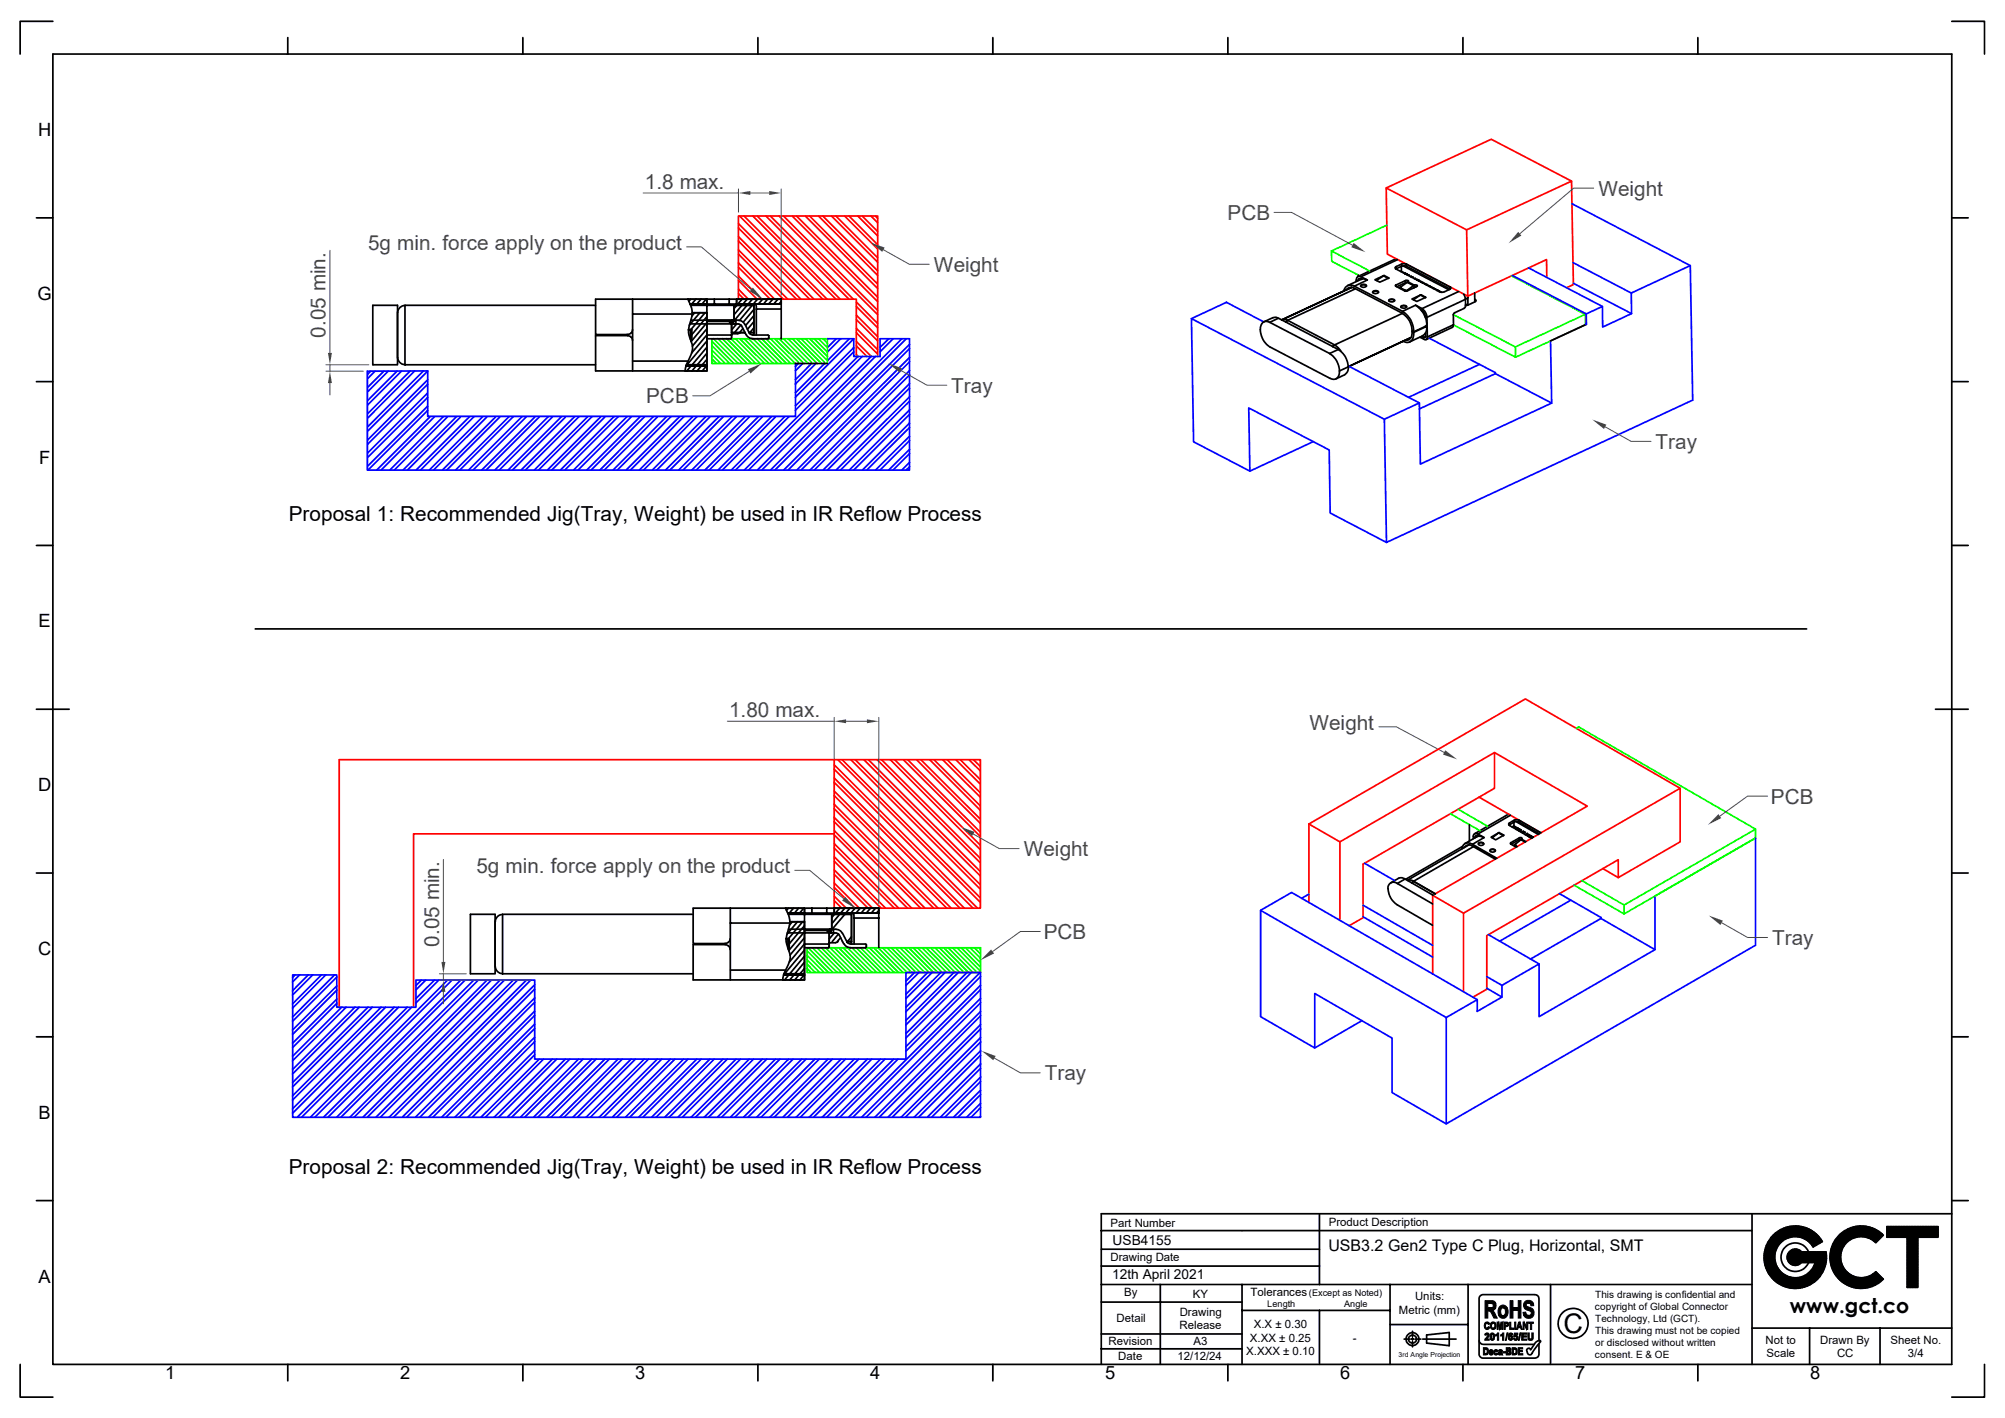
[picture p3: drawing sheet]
<svg xmlns="http://www.w3.org/2000/svg" width="297mm" height="210mm" viewBox="0 0 297 210" stroke-linecap="round" stroke-linejoin="round" font-family="sans-serif">
<defs><g id="words">
<text font-size="4" x="231.6" y="197.4">C</text>
<g font-size="3.1" fill="#4b4b4b">
<text x="95.5" y="27.9">1.8 max.</text>
<text x="236.8" y="29">Weight</text>
<text x="181.8" y="32.5">PCB</text>
<text x="54.5" y="37">5g min. force apply on the product</text>
<text x="138.3" y="40.2">Weight</text>
<text x="48.2" y="50" transform="rotate(-90 48.2 50)">0.05 min.</text>
<text x="95.7" y="59.7">PCB</text>
<text x="140.9" y="58.2">Tray</text>
<text x="245.2" y="66.5">Tray</text>
<text x="108" y="106.2">1.80 max.</text>
<text x="194" y="108.1">Weight</text>
<text x="262.3" y="119">PCB</text>
<text x="70.6" y="129.3">5g min. force apply on the product</text>
<text x="151.7" y="126.8">Weight</text>
<text x="65" y="140.2" transform="rotate(-90 65 140.2)">0.05 min.</text>
<text x="154.6" y="139.1">PCB</text>
<text x="262.5" y="139.9">Tray</text>
<text x="154.8" y="160">Tray</text>
</g>
<g font-size="3.1">
<text x="42.8" y="77.2">Proposal 1: Recommended Jig(Tray, Weight) be used in IR Reflow Process</text>
<text x="42.8" y="173.9">Proposal 2: Recommended Jig(Tray, Weight) be used in IR Reflow Process</text>
</g>
<text font-size="3" x="265.1" y="194.4">www.gct.co</text>
<g font-size="2.7">
<text x="5.6" y="20.1">H</text>
<text x="5.6" y="44.4">G</text>
<text x="5.8" y="68.6">F</text>
<text x="5.7" y="92.9">E</text>
<text x="5.6" y="117.2">D</text>
<text x="5.6" y="141.4">C</text>
<text x="5.7" y="165.7">B</text>
<text x="5.7" y="189.9">A</text>
<text x="24.5" y="204.3">1</text>
<text x="59.3" y="204.3">2</text>
<text x="94.1" y="204.2">3</text>
<text x="128.9" y="204.2">4</text>
<text x="163.7" y="204.2">5</text>
<text x="198.5" y="204.2">6</text>
<text x="233.3" y="204.2">7</text>
<text x="268.2" y="204.2">8</text>
</g>
<text font-size="2.4" x="196.8" y="185.3">USB3.2 Gen2 Type C Plug, Horizontal, SMT</text>
<g font-size="2">
<text x="164.8" y="184.4">USB4155</text>
<text x="164.7" y="189.4">12th April 2021</text>
</g>
<g font-size="1.7">
<text x="164.5" y="181.7">Part Number</text>
<text x="196.8" y="181.6">Product Description</text>
<text x="164.5" y="186.8">Drawing Date</text>
<text x="166.5" y="192">By</text>
<text x="185.2" y="191.9">Tolerances</text>
<text x="165.4" y="195.8">Detail</text>
<text x="174.7" y="196.8">Release</text>
<text x="174.8" y="194.8">Drawing</text>
<text x="176.7" y="192.2">KY</text>
<text x="185.7" y="196.6">X.X ± 0.30</text>
<text x="207.2" y="194.5">Metric (mm)</text>
<text x="209.6" y="192.6">Units:</text>
<text x="164.2" y="199.2">Revision</text>
<text x="165.6" y="201.4">Date</text>
<text x="174.4" y="201.4">12/12/24</text>
<text x="176.8" y="199.2">A3</text>
<text x="184.6" y="200.7">X.XXX ± 0.10</text>
<text x="185.1" y="198.7">X.XX ± 0.25</text>
<text x="200.4" y="198.7">-</text>
<text x="261.5" y="199">Not to</text>
<text x="261.7" y="200.9">Scale</text>
<text x="269.6" y="199">Drawn By</text>
<text x="272.1" y="200.9">CC</text>
<text x="280" y="199">Sheet No.</text>
<text x="282.6" y="200.9">3/4</text>
</g>
<g font-size="1.5">
<text x="236.3" y="194">copyright of Global Connector</text>
<text x="236.3" y="192.2">This drawing is confidential and</text>
<text x="236.3" y="195.8">Technology, Ltd (GCT).</text>
<text x="236.3" y="197.6">This drawing must not be copied</text>
<text x="236.3" y="201.2">consent. E &amp; OE</text>
<text x="236.3" y="199.4">or disclosed without written</text>
</g>
<g font-size="1.4">
<text x="193.9" y="191.9">(Except as Noted)</text>
<text x="187.7" y="193.6">Length</text>
<text x="199.1" y="193.6">Angle</text>
</g>
<text font-size="1" x="207.2" y="200.9">3rd Angle Projection</text>
</g></defs>
<g fill="none" stroke="#000" stroke-width=".25">
<path d="M7.8 8h281.3v194.1h-281.3zM7.8 3.2h-4.8v4.8M42.6 5.6v2.4M77.4 5.6v2.4M112.3 5.6v2.4M147.1 5.6v2.4M181.9 5.6v2.4M216.7 5.6v2.4M251.5 5.6v2.4M289.1 3.2h4.9v4.8M5.4 32.3h2.4M289.1 32.3h2.4"/>
<path d="M5.4 56.5h2.4M55.2 45.2h3.7v8.8h-3.7zM58.9 46.3v6.6M58.9 52.9a1.08 1.08 0 0 0 1.1 1.1M60 45.2a1.08 1.08 0 0 0-1.1 1.1M88.2 45.2h-28.2v8.8h28.2M93 49.5h-4.8v-5.2h27.5v5.9M93 49.7a.72 .72 0 0 1 .7 .7M93.7 48.8a.72 .72 0 0 1-.7 .7M93.7 53.5h8.2M93.7 46.5h8.8M93.7 44.3v10.6"/>
<path d="M101.6 54.2h3.1v.7h-3.2M101.9 44.3h2.8v.7h-2.5h13.5M101.9 44.3h.1M101.9 44.3l.6 1.6a4.2 4.2 0 0 1-.4 2.4l-.1 .3a2.77 2.77 0 0 0 .3 1.7 2.58 2.58 0 0 1-.1 2.7l-.5 .9-.2 1.1M102 48.9h.3v1.3M102 48.8h.4v1.6h-.1h.1v-1.6zM102.2 48h7.2M102.3 45.1h2.4v9.8h-16.5v-5.2h4.8M102.3 49.6h.1M102.3 45.2h9.4v4.4M102.3 44.3l-.3 .3M102.3 47.4h7.1"/>
<path d="M102.4 54.2l-.7 .7M102.9 46.3l-.4 .5M103.1 44.3l-.6 .7M103.1 54.2l-.6 .7M103.7 46.3l-1.6 1.9M103.8 44.3l-.6 .7M103.9 54.2l-.6 .7M104.4 46.3l-2.1 2.5M104.6 44.3l-.6 .7M104.6 54.2l-.6 .7M104.7 46.3h-2.1h2.1v7.7h-3h3M104.7 46.9l-2.3 2.7"/>
<path d="M104.7 47.8l-2.3 2.8M104.7 48.7l-2.1 2.6M104.7 49.6l-2.3 2.7M104.7 50.5l-2.9 3.5M104.7 51.4l-2.2 2.6M104.7 52.3l-1.4 1.7M104.7 53.2l-.7 .8M104.7 49.6h3.6l.1 .1M104.7 44.3v.7M105.8 44.3v.7M108 44.3v.7M108.4 47.5v2.6l-.1 .1h-3.6"/>
<path d="M108.4 49.4h.9M108.4 47.4v.6M108.7 47.4v.6M108.7 45.2h3v4.1h-.7h.7M108.7 45.2v2.3h-.3v1.8h1.9h-1.9M108.7 45.2v2.3h-4M109 47.4v.6M109.1 44.3h6.6v.7h-6.6zM109.1 48l-.7 .9M109.1 44.3v.7M109.2 44.3h-.1M109.2 45.2l-.5 .5"/>
<path d="M109.4 47.4l.5 .2 .4 .4M109.4 48l.3 .1 .1 .2M109.7 49.2l-.4 .2M109.7 48.1l-.9 1.2M109.8 45v.2M109.9 48.3l.6 1.3M109.9 45.2l-1.2 1.4M109.9 44.3l-.6 .7M110 48.7l-.4 .6M110.3 49.2v.1M110.3 48l.7 1.3M110.5 49.6l.4 .4 .6 .1"/>
<path d="M110.7 45.2l-2.3 2.7-.4-.3h-3.3M110.7 44.3l-.6 .7M111 49.3l.1 .1M111.1 49.4l.4 .2M111.1 49.4h.1M111.3 45l.7 .1v.7M111.4 45.2l-1.8 2.2M111.4 44.3l-.6 .7M111.5 49.6h2.3l.1 .1v.4l-.1 .1h-2.3M111.7 45.8l-1.6 1.9M111.7 46.7l-1.3 1.5M111.7 47.6l-1 1.2"/>
<path d="M111.7 48.5l-.6 .8M112 45.8h3.7M112 45.8v3.8M112.2 44.3l-.6 .7M113 44.3l-.7 .7M113.7 44.3l-.6 .7M114.5 44.3l-.6 .7M115.2 44.3l-.6 .7M115.7 44.6l-.3 .4M117.8 53.8h4.8M289.1 56.5h2.4M5.4 80.8h2.4"/>
<path d="M289.1 80.8h2.4M5.4 105h4.8M286.7 105h4.8M5.4 129.3h2.4M289.1 129.3h2.4M5.4 153.5h2.4M289.1 153.5h2.4M5.4 177.8h2.4M195.5 179.8v10.4M259.5 179.8v22.3M289.1 177.8h2.4M289.1 179.8h-126v22.3"/>
<path d="M163.1 182.3h96.4M163.1 190.2h96.4M163.1 192.8h20.9M163.1 197.6h20.9M163.1 187.5h32.4M163.1 185h32.4M163.1 199.8h20.9M171.9 190.2v11.9M184 190.2v11.9M184 194.1h21.9M195.5 194.1v8M205.9 190.2v11.9"/>
<path d="M205.9 196.2h11.6M208 198.3h.9M209.1 198.3h.3M209.2 197.2v.8M209.2 198.2v.2M209.2 198.7v.8M209.6 198.3h.9M210.7 198.3h5M211.3 197.7l3.4-.4v2l-3.4-.4zM217.5 190.2v11.9M219.1 198.5a.82 .82 0 0 0 1.2 .6h6.9M226.2 199.8a.28 .28 0 0 1 .3-.1 .28 .28 0 0 1 .2 .2l.2-.3a1.57 1.57 0 0 1 1.2-1.1l.1 .2-1.2 1.5a.42 .42 0 0 1-.4 .4 .42 .42 0 0 1-.4-.4z"/>
<path d="M228 198.5v-6a.68 .68 0 0 0-.9-.8h-6.9a.83 .83 0 0 0-1.1 .6v8a.71 .71 0 0 0 .2 .7 .71 .71 0 0 0 .7 .1h7.1a.71 .71 0 0 0 .7-.1 .71 .71 0 0 0 .2-.8v-1.2M229.7 190.2v11.9M259.5 196.7h29.6M262.7 182.9a4.6 4.6 0 0 1 7.2 1l-1.3 .8a3.1 3.1 0 0 0-4.8-.7 3.1 3.1 0 0 0 .6 4.8 3.1 3.1 0 0 0 4.5-1.8h-2.1a1.2 1.2 0 0 1-1.7 .1 1.2 1.2 0 0 1 0-1.8 1.2 1.2 0 0 1 1.7 .1h3.7a4.6 4.6 0 0 1-5.9 5.2 4.6 4.6 0 0 1-1.9-7.7zM262.9 186l-1.4 1.4M262.9 186.3l-1.4 1.3M262.9 186.5l-1.3 1.3M262.9 185.8l-1.5 1.4M262.9 186.7l-1.2 1.3M263 185.5l-1.6 1.6M263 186.9l-1.3 1.2M263 187.1l-1.2 1.2"/>
<path d="M263.1 185.2l-1.7 1.7M263.1 182.5l-.8 .8M263.1 187.3l-1.2 1.2M263.1 187.4l-1.1 1.2M263.2 187.6l-1.1 1.1M263.2 184.7l-1.9 2M263.3 187.7l-1.1 1.2M263.4 187.9l-1.1 1.1M263.5 188l-1.1 1.2M263.6 188.2l-1.1 1.1M263.7 188.3l-1.1 1.1M263.8 182.1l-1.9 1.9"/>
<path d="M263.8 188.4l-1.1 1.1M263.9 188.5l-1.1 1.1M264.1 188.6l-1.1 1.1M264.2 181.9l-2.6 2.6M264.2 188.7l-1.1 1.1M264.4 188.8l-1.2 1.1M264.5 188.9l-1.1 1.1M264.6 181.8l-3.1 3M264.7 189l-1.2 1.1M264.8 189l-1.1 1.2M264.9 181.7l-3.5 3.4M265 189.1l-1.2 1.2"/>
<path d="M265.2 181.6l-3.8 3.8M265.2 189.2l-1.2 1.2M265.4 189.2l-1.3 1.2M265.5 181.6l-4.2 4.1M265.5 185l-.7 .8M265.6 189.2l-1.3 1.3M265.7 181.6l-4.4 4.4M265.8 185l-1.1 1.1M265.8 189.2l-1.3 1.4M266 181.6l-4.7 4.6M266.1 185l-1.4 1.3M266.1 189.2l-1.4 1.4"/>
<path d="M266.2 181.6l-4.9 4.8M266.3 185l-1.5 1.5M266.3 189.2l-1.5 1.5M266.4 181.6l-1.9 1.9M266.4 185.1l-1.6 1.6M266.6 189.2l-1.6 1.5M266.6 185.2l-1.7 1.6M266.6 181.6l-1.7 1.7M266.7 185.3l-1.7 1.7M266.8 181.6l-1.6 1.6M266.8 185.4l-1.7 1.7M266.9 189.1l-1.7 1.7"/>
<path d="M267 181.7l-1.5 1.5M267.1 185.4l-1.8 1.8M267.2 181.7l-1.4 1.4M267.3 185.4l-1.9 1.9M267.4 188.9l-1.9 1.9M267.4 181.8l-1.4 1.3M267.5 185.4l-1.9 2M267.5 181.8l-1.2 1.4M267.7 181.9l-1.3 1.3M267.8 185.4l-2 2M267.9 182l-1.2 1.2M267.9 185.4a2.12 2.12 0 0 0-3.2-.9 2.12 2.12 0 0 0 0 3.4 2.12 2.12 0 0 0 3.2-.9"/>
<path d="M268 185.4l-2 2M268 182.1l-1.2 1.2M268.1 196.7v5.4M268.2 182.1l-1.2 1.2M268.2 185.4l-1.9 1.9M268.4 182.2l-1.2 1.2M268.5 182.3l-1.2 1.2M268.5 185.4l-1.6 1.6M268.6 182.4l-1.1 1.2M268.7 185.4l-1.6 1.6M268.8 182.5l-1.2 1.1M268.9 182.6l-1.1 1.2"/>
<path d="M268.9 185.4l-1.5 1.6M269 182.7l-1.1 1.2M269.1 182.8l-1.1 1.2M269.2 185.4l-1.6 1.6M269.3 183l-1.2 1.1M269.4 183.1l-1.1 1.1M269.4 185.4l-1.6 1.6M269.5 183.2l-1.1 1.1M269.6 183.4l-1.1 1.1M269.6 189l-.9 .9M269.7 185.4l-1.6 1.6M269.7 183.5l-1.1 1.1"/>
<path d="M269.8 183.6l-.8 .9M269.9 183.8l-.4 .3M269.9 185.4l-1.6 1.6M270 188.3l-1.9 2M270.1 185.4l-1.5 1.6M270.2 187.9l-2.6 2.6M270.4 185.4l-1.6 1.6M270.4 187.5l-3.1 3.1M270.4 187.2l-3.4 3.5M270.5 186.9l-3.8 3.9M270.5 185.5l-1.7 1.7M270.5 185.7l-1.9 1.9"/>
<path d="M270.5 186.6l-4.1 4.2M270.6 185.9l-4.9 4.9M270.6 186.4l-4.5 4.4M270.6 186.1l-4.7 4.7M272.6 186.2l-1.3 1.3M272.7 185.9l-1.5 1.5M272.7 186.4l-1.3 1.3M272.7 185.7l-1.5 1.5M272.7 186.6l-1.3 1.3M272.7 186.8l-1.2 1.3M272.8 185.4l-1.7 1.6M272.8 187l-1.2 1.2"/>
<path d="M272.8 187.2l-1.2 1.2M272.9 185l-1.8 1.8M272.9 187.4l-1.2 1.1M273 187.5l-1.2 1.2M273 187.7l-1.1 1.1M273.1 187.8l-1.1 1.1M273.2 184.5l-2.1 2M273.2 188l-1.1 1.1M273.3 182.3l-1.5 1.5M273.3 188.1l-1.1 1.1M273.4 188.2l-1.1 1.1M273.6 188.3l-1.1 1.1"/>
<path d="M273.7 188.5l-1.1 1.1M273.8 182l-2.3 2.3M273.8 188.6l-1.1 1.1M273.9 188.7l-1.1 1.1M274.1 188.8l-1.2 1.1M274.2 181.8l-2.9 2.9M274.2 188.9l-1.1 1.1M274.4 188.9l-1.2 1.2M274.5 181.7l-3.3 3.3M274.6 189l-1.2 1.2M274.7 189.1l-1.2 1.2M274.8 181.6l-3.6 3.7"/>
<path d="M274.9 189.1l-1.2 1.2M275.1 189.2l-1.2 1.2M275.1 181.6l-4 4M275.3 189.2l-1.3 1.3M275.4 181.6l-4.3 4.2M275.5 189.2l-1.3 1.3M275.6 181.6l-4.5 4.5M275.7 189.2l-1.3 1.4M275.8 181.6l-4.7 4.7M276 189.2l-1.4 1.5M276.1 181.6l-2.1 2M276.2 189.2l-1.5 1.5"/>
<path d="M276.3 181.6l-1.8 1.8M276.5 181.6l-1.6 1.6M276.6 189.1l-1.7 1.6M276.7 181.7l-1.5 1.5M276.9 181.7l-1.4 1.4M276.9 189l-1.8 1.8M277.1 181.8l-1.4 1.3M277.2 181.8l-1.3 1.3M277.4 181.9l-1.3 1.3M277.5 188.6l-2.1 2.2M277.6 182l-1.2 1.2M277.7 182l-1.2 1.2"/>
<path d="M277.9 184a3.1 3.1 0 0 0-4.4 0 3.1 3.1 0 0 0 0 4.3 3.1 3.1 0 0 0 4.4 0l1.1 1.1a4.6 4.6 0 0 1-6.6 0 4.6 4.6 0 0 1 0-6.5 4.6 4.6 0 0 1 6.6 0l-1.1 1.1M277.9 182.1l-1.2 1.2M278 188.4l-2.4 2.4M278 182.2l-1.1 1.2M278.1 188.5l-2.3 2.3M278.2 188.7l-2.1 2.1M278.2 182.3l-1.1 1.1M278.3 188.8l-2 2M278.3 182.4l-1.1 1.1M278.4 188.9l-1.8 1.8M278.5 182.5l-1.2 1.1M278.5 196.7v5.4"/>
<path d="M278.5 189l-1.6 1.6M278.6 182.6l-1.1 1.1M278.7 189.1l-1.4 1.4M278.7 182.7l-1.1 1.1M278.8 189.3l-1.1 1.1M278.8 182.8l-1.1 1.1M278.9 189.4l-.7 .7M279.5 181.7h7.6v1.5h-3v7.5h-1.6v-7.5h-3zM279.5 181.7h.1M279.8 181.7l-.3 .2M280 181.7l-.5 .5M280.2 181.7l-.7 .7"/>
<path d="M280.5 181.7l-1 .9M280.7 181.7l-1.2 1.2M280.9 181.7l-1.4 1.4M281.2 181.7l-1.6 1.5M281.4 181.7l-1.6 1.5M281.7 181.7l-1.6 1.5M281.9 181.7l-1.6 1.5M282.1 181.7l-1.5 1.5M282.4 181.7l-1.6 1.5M282.6 181.7l-1.6 1.5M282.9 181.7l-1.6 1.5M283.1 181.7l-1.6 1.5"/>
<path d="M283.3 181.7l-1.6 1.5M283.5 181.7l-1.5 1.5M283.8 181.7l-1.6 1.5M284 181.7l-1.6 1.5M284.1 183.5l-1.6 1.5M284.1 183.7l-1.6 1.6M284.1 183.9l-1.6 1.6M284.1 184.2l-1.6 1.6M284.1 184.4l-1.6 1.6M284.1 184.7l-1.6 1.5M284.1 184.9l-1.6 1.6M284.1 185.1l-1.6 1.6"/>
<path d="M284.1 185.4l-1.6 1.5M284.1 185.6l-1.6 1.6M284.1 185.8l-1.6 1.6M284.1 186.1l-1.6 1.5M284.1 186.3l-1.6 1.6M284.1 186.5l-1.6 1.6M284.1 186.8l-1.6 1.5M284.1 187l-1.6 1.6M284.1 187.2l-1.6 1.6M284.1 187.5l-1.6 1.6M284.1 187.7l-1.6 1.6M284.1 188l-1.6 1.5"/>
<path d="M284.1 188.2l-1.6 1.6M284.1 188.4l-1.6 1.6M284.1 188.7l-1.6 1.5M284.1 188.9l-1.6 1.6M284.1 189.1l-1.5 1.6M284.1 189.4l-1.3 1.3M284.1 189.6l-1.1 1.1M284.1 189.8l-.8 .9M284.1 190.1l-.6 .6M284.1 190.3l-.4 .4M284.1 190.5l-.1 .2M284.2 181.7l-1.7 1.7"/>
<path d="M284.5 181.7l-2 1.9M284.7 181.7l-2.2 2.2M285 181.7l-2.5 2.4M285.2 181.7l-2.7 2.6M285.4 181.7l-2.9 2.9M285.7 181.7l-3.2 3.1M285.9 181.7l-1.6 1.5M286.2 181.7l-1.6 1.5M286.4 181.7l-1.6 1.5M286.6 181.7l-1.5 1.5M286.9 181.7l-1.6 1.5M287.1 181.7l-1.6 1.5"/>
<path d="M287.1 181.9l-1.4 1.3M287.1 182.1l-1.1 1.1M287.1 182.4l-.9 .8M287.1 182.6l-.7 .6M287.1 182.8l-.4 .4M287.1 183.1l-.2 .1M3 202.1v4.8h4.8M42.6 202.1v2.4M77.4 202.1v2.4M112.3 202.1v2.4M147.1 202.1v2.4M181.9 202.1v2.4"/>
<path d="M216.7 202.1v2.4M251.5 202.1v2.4M294 202.1v4.8h-4.9"/>
<circle cx="209.2" cy="198.3" r=".96"/>
<circle cx="209.2" cy="198.3" r=".59"/>
<circle cx="233" cy="196" r="2.21"/>
</g>
<g fill="#000" stroke="#000" stroke-width=".15">
<path d="M220 197.6h.3l-.1 .1h-.2z" fill-rule="evenodd"/>
<path d="M219.7 199.6l.7 .1-.5 .1v.7h.5l-.1 .1-.6 .1z" fill-rule="evenodd"/>
<path d="M220 195.9l.3-.1 .3 .2h-.4l-.2 .2 .2 .5h.4l-.2 .2h-.2l-.3-.2v-.4z" fill-rule="evenodd"/>
<path d="M220 197.5l.3-.1 .3 .2v.3l-.4 .4h.4v.2h-.7l.5-.7v-.2h-.4z" fill-rule="evenodd"/>
<path d="M220 199.8h.4l.1 .1-.1 .6h-.5h.1a.4 .4 0 0 0 .2-.7z" fill-rule="evenodd"/>
<path d="M220.5 196.5h.1v.2h-.3z" fill-rule="evenodd"/>
<path d="M220.3 196h.3v.1h-.1z" fill-rule="evenodd"/>
<path d="M220 192.6h.8a.62 .62 0 0 1 .8 .4h-1.2v.7h1.1l-.4 .4h-.7v1.1h-.4z" fill-rule="evenodd"/>
<path d="M220.8 196h.4l-.2 .1v.5l.1 .1h.4v.1l-.4 .1-.2-.2-.2-.3z" fill-rule="evenodd"/>
<path d="M220.7 199.9h.3l.2 .3h-.5h.3v-.1l-.4-.1z" fill-rule="evenodd"/>
<path d="M220.9 197.5l.2-.1 .2 .2h-.3l-.1 .1 .1 .6 .3 .1-.2 .1h-.2l-.1-.2-.1-.5z" fill-rule="evenodd"/>
<path d="M220.5 194.1h.7l.6 1.1h-.5l-.5-.9z" fill-rule="evenodd"/>
<path d="M220.9 195.9l.2-.1 .4 .1 .1 .3-.1 .5h-.3l.2-.2-.1-.5z" fill-rule="evenodd"/>
<path d="M221 197.6h.3v.8l-.3-.1 .2-.1v-.5z" fill-rule="evenodd"/>
<path d="M220.7 193h.9v.4l-.1 .3h-1.1h.3a.36 .36 0 0 0 .5-.3 .36 .36 0 0 0-.5-.4z" fill-rule="evenodd"/>
<path d="M221.6 197.7h.2l-.2 .2z" fill-rule="evenodd"/>
<path d="M221.4 199.9h.3l.2 .2-.2 .1v-.1l-.4-.1z" fill-rule="evenodd"/>
<path d="M221.8 197.4h.2v1.1h-.2v-.8h-.2z" fill-rule="evenodd"/>
<path d="M221.8 195.8h.2l-.1 .2v.9h-.1z" fill-rule="evenodd"/>
<path d="M222 195.8l.2 .7-.1 .4-.2-.9z" fill-rule="evenodd"/>
<path d="M222 199.9h.3l.2 .1-.5 .1z" fill-rule="evenodd"/>
<path d="M222.3 197.7h.3l-.3 .2z" fill-rule="evenodd"/>
<path d="M222.3 195.8h.3l-.2 .2-.1 .9h-.2z" fill-rule="evenodd"/>
<path d="M222.6 195.8v1.1h-.2v-.9z" fill-rule="evenodd"/>
<path d="M222.2 193.5a.65 .65 0 0 1 1 .2h-.5a.65 .65 0 0 0-.4 .6 .65 .65 0 0 0 .4 .5h-.7l-.1-.2a1.21 1.21 0 0 1 .3-1.1z" fill-rule="evenodd"/>
<path d="M222.3 197.7l.3-.3h.2v1.1h-.2v-.8z" fill-rule="evenodd"/>
<path d="M223.2 197.4h.2l-.3 1.1h-.1z" fill-rule="evenodd"/>
<path d="M222.8 195.8h.4l.2 .1-.4 .1v.3h.4l-.1 .2h-.3v.4h-.2z" fill-rule="evenodd"/>
<path d="M222.7 193.7h.5a.95 .95 0 0 1 .2 1 .95 .95 0 0 1-1 .5l-.4-.4h.7a.67 .67 0 0 0 0-1.1z" fill-rule="evenodd"/>
<path d="M223.1 196h.4l-.1 .3h-.4h.1a.16 .16 0 0 0 .2-.2 .16 .16 0 0 0-.2-.1z" fill-rule="evenodd"/>
<path d="M223.1 199.6l.7 .1v.1h-.5v.2h.5l-.1 .1 .1 .1h-.5v.3h.5l-.1 .1-.6 .1z" fill-rule="evenodd"/>
<path d="M223.6 195.8h.2v.9h.4v.2h-.6z" fill-rule="evenodd"/>
<path d="M223.6 197.9l.3-.1 .1 .1z" fill-rule="evenodd"/>
<path d="M223.6 197.5l.3-.1 .1 .2h-.3l-.1 .3h.4l-.3 .1a.22 .22 0 0 0 .1 .3h-.3l-.1-.1v-.4z" fill-rule="evenodd"/>
<path d="M223.4 199.8h.4v.2h-.5h.1a.14 .14 0 0 0 .2-.1 .14 .14 0 0 0-.2-.1z" fill-rule="evenodd"/>
<path d="M223.8 197.9h.2l.1 .1v.3l-.3 .2-.3-.2h.4v-.3z" fill-rule="evenodd"/>
<path d="M223.8 197.6h.2l.1 .1h-.2z" fill-rule="evenodd"/>
<path d="M223.7 192.6h.4v1l.8 .5h-.8v1.1h-.4z" fill-rule="evenodd"/>
<path d="M224 199.6h.5l.2 .2h-.5v.7h.5l-.2 .1-.5 .1z" fill-rule="evenodd"/>
<path d="M224.4 195.8h.1v1.1h-.1z" fill-rule="evenodd"/>
<path d="M224.2 198.2l.6 .2-.3 .1z" fill-rule="evenodd"/>
<path d="M224.4 197.8h.3z" fill-rule="evenodd"/>
<path d="M224.3 199.8h.4v.7h-.5h.3l.1-.2-.1-.4z" fill-rule="evenodd"/>
<path d="M224.5 197.9h.3v.5l-.3-.1 .2-.2z" fill-rule="evenodd"/>
<path d="M224.3 197.4h.5v.2h-.3l-.1 .2h.3l.1 .1-.6 .1z" fill-rule="evenodd"/>
<path d="M225.1 197.4h.2l-.3 1.1h-.1z" fill-rule="evenodd"/>
<path d="M225 195.8h.1l-.2 .7 .3 .1h-.3l-.1 .3h-.2z" fill-rule="evenodd"/>
<path d="M225.1 195.8l.4 1.1h-.2l-.1-.3-.3-.1h.3l-.1-.4z" fill-rule="evenodd"/>
<path d="M224.9 192.6h.4v2.6h-.4v-1.1l-.8-.5h.8z" fill-rule="evenodd"/>
<path d="M224.9 199.6h.7v.2h-.5v.2h.4v.2h-.4v.3h.5v.2h-.7z" fill-rule="evenodd"/>
<path d="M225.6 195.8h.2v1.1h-.2z" fill-rule="evenodd"/>
<path d="M225.8 195.8l.3 .7v.4l-.3-.7z" fill-rule="evenodd"/>
<path d="M225.6 194.4l.4-.1 .1 .4 .3 .1h-.7z" fill-rule="evenodd"/>
<path d="M225.4 197.4h.7v.2h-.5v.2h.5v.2h-.5v.3h.6v.2h-.8z" fill-rule="evenodd"/>
<path d="M226.1 195.8h.2v1.1h-.2z" fill-rule="evenodd"/>
<path d="M225.9 192.8a.8 .8 0 0 1 1.2 .2h-.7a.28 .28 0 0 0-.3 .3 .28 .28 0 0 0 .3 .3h.1a.83 .83 0 0 1 .7 1.3 .83 .83 0 0 1-1.5-.1h.7a.37 .37 0 0 0 .4-.4 .37 .37 0 0 0-.4-.3 .8 .8 0 0 1-.5-1.3z" fill-rule="evenodd"/>
<path d="M226.3 197.4h.2v.8l.2 .1h-.4z" fill-rule="evenodd"/>
<path d="M226.4 193h.7l.1 .4h-.4l-.1-.3z" fill-rule="evenodd"/>
<path d="M226.9 197.4h.2v.9l-.2 .2h-.4l-.1-.2h.4l.1-.1z" fill-rule="evenodd"/>
<path d="M226.4 195.8h.7v.2h-.2v.9h-.2v-.9h-.3z" fill-rule="evenodd"/>
<path d="M220.6 200h.3l-.2 .2h.5v.1h-.5l.1 .2h.3l-.1 .1-.1 .1-.3-.2z" fill-rule="evenodd"/>
<path d="M220.9 200.5l.1-.1 .2 .1z" fill-rule="evenodd"/>
<path d="M221.3 200h.3l-.1 .1v.3l.3 .1-.1 .1-.1 .1-.3-.1z" fill-rule="evenodd"/>
<path d="M221.7 200.4h.2l-.1 .1h-.2z" fill-rule="evenodd"/>
<path d="M222 200.6h.4l-.3 .1z" fill-rule="evenodd"/>
<path d="M222 200.3h.3a.14 .14 0 0 0-.1 .1 .14 .14 0 0 0 0 .1h.3l.1 .2-.6-.1z" fill-rule="evenodd"/>
<path d="M222.3 200h.2v.5h-.3l.2-.2h-.4l.4-.1z" fill-rule="evenodd"/>
<path d="M222.7 200.2h.3v.2h-.3z" fill-rule="evenodd"/>
<path d="M223.4 200.2h.4l.1 .1-.1 .2h-.5h.2a.15 .15 0 0 0 .2-.2 .16 .16 0 0 0-.3-.1z" fill-rule="evenodd"/>
</g>
<g fill="none" stroke="#0f0" stroke-width=".25">
<path d="M105.5 53.8h.1M105.5 53.2l.6 .6M105.5 52.5l1.3 1.3M105.5 51.9l1.9 1.9M105.5 51.2l2.6 2.6M105.5 50.6l3.2 3.2M105.7 50.2l3.7 3.6M106.3 50.2l3.7 3.6M107 50.2l3.7 3.6M107.7 50.2l3.6 3.6M108.3 50.2l3.7 3.6M108.9 50.2l3.7 3.6"/>
<path d="M109.6 50.2l3.7 3.6M110.2 50.2l3.7 3.6M110.9 50.2l3.7 3.6M111.5 50.2l3.7 3.6M112.2 50.2l3.6 3.6M112.8 50.2l3.7 3.6M113.5 50.2l3.6 3.6M114.1 50.2l3.7 3.6M114.8 50.2l3.6 3.6M115.4 50.2l3.7 3.6M116.1 50.2l3.6 3.6M116.7 50.2l3.7 3.6"/>
<path d="M117.4 50.2l3.6 3.6M118 50.2l3.7 3.6M118.7 50.2l3.6 3.6M119.3 50.2l3.3 3.2M120 50.2l2.6 2.6M120.6 50.2l2 1.9M121.3 50.2l1.3 1.3M121.9 50.2l.7 .6M122.6 50.1v3.7M122.6 50.2h-17.1v3.6h12.3"/>
</g>
<g fill="none" stroke="#00f" stroke-width=".25">
<path d="M54.9 55l-.5 .5M55.6 55l-1.2 1.1M56.9 55l-2.5 2.4M57.5 55l-3.1 3.1M58.8 55l-4.4 4.4M59.5 55l-5.1 5M60.8 54.9l-6.4 6.4M61.4 54.9l-7 7.1M62.7 54.9l-8.3 8.4M63.4 56.2l-9 9M63.4 58.2l-9 8.9M63.4 55l-9 8.9"/>
<path d="M63.4 56.9l-9 8.9M63.4 58.8l-9 9M118.3 53.8l-.5 .5M118.9 53.8l-1.1 1.1M120.2 53.8l-2.4 2.4M120.9 53.8l-3.1 3.1M122.2 53.8l-4.4 4.4M123.9 50.2l-1.3 1.3M124.5 50.2l-1.9 1.9M125.8 50.2l-3.2 3.2M126.5 50.2v2.6h3.9v-2.6h4.3v19.4h-80.3v-14.6l9-.1v6.8h54.4v-7.9M126.5 51.5l-8.7 8.6"/>
<path d="M126.5 50.2h-3.9M126.5 50.2l-8.7 8.6M126.5 52.1l-8.7 8.7M127.1 52.8l-16.9 16.8M127.7 52.8l-16.8 16.8M129 52.8l-16.8 16.8M129.7 52.8l-16.9 16.8M131.7 50.2l-1.3 1.2M132.3 50.2l-1.9 1.9M133.6 50.2l-19.5 19.4M134.2 50.2l-19.4 19.4M134.7 51l-18.6 18.6"/>
<path d="M134.7 52.9l-16.7 16.7M134.7 54.9l-14.7 14.7M134.7 56.8l-12.8 12.8M134.7 58.8l-10.9 10.8M134.7 51.6l-18 18M134.7 53.6l-16 16M134.7 55.5l-14.1 14.1M134.7 57.5l-12.1 12.1M134.7 59.4l-10.2 10.2M63.4 60.1l-9 9M63.4 60.8l-8.9 8.8M63.8 61.7l-8 7.9"/>
<path d="M64.4 61.7l-7.9 7.9M65.7 61.7l-8 7.9M66.4 61.7l-8 7.9M67.6 61.7l-7.9 7.9M68.3 61.7l-8 7.9M69.6 61.7l-8 7.9M70.3 61.7l-8 7.9M71.5 61.7l-7.9 7.9M72.2 61.7l-8 7.9M73.5 61.7l-8 7.9M74.1 61.7l-7.9 7.9M75.4 61.7l-7.9 7.9"/>
<path d="M76.1 61.7l-8 7.9M77.4 61.7l-8 7.9M78 61.7l-7.9 7.9M79.3 61.7l-7.9 7.9M80 61.7l-8 7.9M81.3 61.7l-8 7.9M81.9 61.7l-7.9 7.9M83.2 61.7l-8 7.9M83.9 61.7l-8 7.9M85.2 61.7l-8 7.9M85.8 61.7l-8 7.9M87.1 61.7l-8 7.9"/>
<path d="M87.7 61.7l-7.9 7.9M89 61.7l-7.9 7.9M89.7 61.7l-8 7.9M91 61.7l-8 7.9M91.6 61.7l-7.9 7.9M92.9 61.7l-7.9 7.9M93.6 61.7l-8 7.9M94.9 61.7l-8 7.9M95.5 61.7l-7.9 7.9M96.8 61.7l-7.9 7.9M97.5 61.7l-8 7.9M98.8 61.7l-8 7.9"/>
<path d="M99.4 61.7l-8 7.9M100.7 61.7l-7.9 7.9M101.3 61.7l-7.9 7.9M102.7 61.7l-8 7.9M103.3 61.7l-8 7.9M104.6 61.7l-8 7.9M105.2 61.7l-7.9 7.9M106.5 61.7l-7.9 7.9M107.2 61.7l-8 7.9M108.5 61.7l-8 7.9M109.1 61.7l-7.9 7.9M110.4 61.7l-7.9 7.9"/>
<path d="M111.1 61.7l-8 7.9M112.4 61.7l-8 7.9M113 61.7l-7.9 7.9M114.3 61.7l-7.9 7.9M115 61.7l-8 7.9M116.3 61.7l-8 7.9M116.9 61.7l-8 7.9M134.7 60.7l-8.9 8.9M134.7 62.7l-7 6.9M134.7 64.6l-5 5M134.7 66.6l-3.1 3M134.7 68.5l-1.1 1.1"/>
<path d="M134.7 61.4l-8.3 8.2M134.7 63.3l-6.3 6.3M134.7 65.2l-4.4 4.4M134.7 67.2l-2.4 2.4M134.7 69.1l-.5 .5"/>
</g>
<g fill="none" stroke="#f00" stroke-width=".25">
<path d="M109.4 39.6l4.7 4.7M109.4 37.6l6.6 6.7M109.4 35.7l8.6 8.6M109.4 33.8l10.5 10.5M109.4 38.9l5.3 5.4M109.4 37l7.3 7.3M109.4 35.1l9.2 9.2M109.4 33.1l11.2 11.2M109.6 32l12.3 12.3M110.2 32l12.3 12.3M111.5 32l12.3 12.3M112.2 32l12.3 12.3"/>
<path d="M113.5 32l12.3 12.3M114.1 32l12.3 12.3M115.4 32l14.6 14.6M116.1 32l13.9 14M117.3 32l12.7 12.7M118 32l12 12M119.3 32l10.7 10.7M119.9 32l10.1 10.1M121.2 32l8.8 8.8M121.9 32l8.1 8.1M123.2 32l6.8 6.8M123.8 32l6.2 6.2"/>
<path d="M125.1 32l4.9 4.9M125.8 32l4.2 4.2M127.1 32l2.9 2.9M127.7 32l2.3 2.3M129 32l1 1M129.7 32l.3 .3M109.4 43.5l.8 .8M109.4 41.5l2.7 2.8M109.4 42.8l1.4 1.5M109.4 40.9l3.4 3.4M126.9 52.8v-8.5h-17.5v-12.3h20.6v20.8M126.9 51.2l1.5 1.6"/>
<path d="M126.9 49.3l3.1 3.1M126.9 47.3l3.1 3.2M126.9 45.4l3.1 3.1M126.9 52.5l.2 .3M126.9 50.6l2.2 2.2M126.9 48.6l3.1 3.2M126.9 46.7l3.1 3.2M126.9 44.7l3.1 3.2"/>
</g>
<path d="M131.6 53.8l2 .8-.3 .6z" fill="#4b4b4b"/>
<path d="M133.5 54.9l3.8 2.1h3" fill="none" stroke="#4b4b4b" stroke-width=".15"/>
<path d="M128.9 35.9l2.1 .8-.3 .6z" fill="#4b4b4b"/>
<path d="M130.9 37l3.8 2.1h2.9" fill="none" stroke="#4b4b4b" stroke-width=".15"/>
<path d="M110.8 54.7l2-.9-1.6 1.5z" fill="#4b4b4b"/>
<path d="M95.3 28.6h14.1M109.4 28v3.4M111.1 28.6h2.8M115.7 28v15.7M111 55l-5.8 3.6h-2.6" fill="none" stroke="#4b4b4b" stroke-width=".15"/>
<g fill="#4b4b4b">
<path d="M113.9 28.3l1.8 .3-1.8 .3z"/>
<path d="M109.4 28.6l1.7-.3v.6z"/>
<path d="M111.5 42.6l1.5 1.7-2-1.2z"/>
</g>
<path d="M48.9 37.1v15.2M101.7 36.6h2.2l7.4 6.3M48.3 55h5.5M48.3 54h6.3M48.9 54v1M48.9 56.7v1.8" fill="none" stroke="#4b4b4b" stroke-width=".15"/>
<g fill="#4b4b4b">
<path d="M48.9 55l.3 1.7h-.6z"/>
<path d="M48.6 52.3h.6l-.3 1.7z"/>
</g>
<g fill="none" stroke="#000" stroke-width=".25">
<path d="M206.8 38.3l-5.6 2.6M206.8 39.5a.18 .18 0 0 0-.1 .2 .18 .18 0 0 0 .1 .1l6.4 3.4M206.8 39.5l.8-.4v.3l-.8 .4M206.8 39.5v.3M206.8 39.8h.1M207 38.4l-5.4 2.6M207.6 39.4v.8h-.1M207.6 39.1h.4h.3M207.6 39.4h.4h.4M207.8 39.4l6.8 3.5M208.4 39.4l6.4 3.4M208.4 39.4l-.1-.3 6.5 3.4"/>
<path d="M186.7 48.8a3.2 3.2 0 0 0 1.5 2.6l8.8 4.6a.95 .95 0 0 0 1.1 0 .95 .95 0 0 0 .3-1.1M188.1 47.7a.94 .94 0 0 0-1.1 .1 .94 .94 0 0 0-.3 1M188.1 47.7l1.3-.6 8.8 4.7M188.1 47.7l8.9 4.7M189.4 47.1l-.3-.1h-.4l-1.5 .7M189.9 47.4l.4-.1 .4 .2M190.7 47.4l7 3.7zM197 52.4a3.2 3.2 0 0 1 1.4 2.5M198.2 51.8a3.2 3.2 0 0 1 1.5 2.5M198.2 51.8l-1.2 .6M199.7 54.3a1.15 1.15 0 0 1-.5 1.2l-1.3 .6M199.7 54.3l-1.3 .6"/>
<path d="M200.2 42.6l-10.3 4.8M200.6 42.7a.83 .83 0 0 0-1.2 .2M200.6 42.4a1.01 1.01 0 0 0-1.5 .7M200.6 42.7l7.2 3.7-10.1 4.7-.3 .2 .3-.2 .5 .4 .4 .5M200.6 42.4l7.2 3.7M200.8 42.8l-10.1 4.6-.2 .3M201.2 40.8v.1M201.6 42.2l.4-.1 .4 .2a.46 .46 0 0 1-.4 .3 .46 .46 0 0 1-.5-.3zM201.6 41l.9 .5-1.9 .9M201.6 41a.5 .5 0 0 0-.6 .1 .5 .5 0 0 0-.1 .6M201.8 41.4a.33 .33 0 0 0-.4-.2 .33 .33 0 0 0-.3 .4M202.4 42.4a.61 .61 0 0 0-.9 0"/>
<path d="M202.5 41.5l-.7-.2-2.2 1M203.4 43.2a.47 .47 0 0 1 .8 .1l-.6 .2-.3-.2zM203.7 41.4l1.3-.6 .7 .4-1.3 .6zM204.2 43.3a.61 .61 0 0 0-.9 0M204.9 40.9l-1 .6M204.9 40.9l.7 .3M205 40.8l-.1 .1M205.7 44.4l.5-.1 .4 .1a.47 .47 0 0 1-.4 .3 .47 .47 0 0 1-.5-.2zM205.7 41.2h.1M206.6 44.5a.61 .61 0 0 0-.9 0M206.8 42.2l-.1 .2 1.5 .7h.2l1.6-.8-.3-.1h-.2M206.8 42.2v.2"/>
<path d="M207.5 45.5a.59 .59 0 0 1 .9 0M207.5 42.5l-.2 .1 .2 .1v-.1M207.5 45.3l.4-.1 .4 .1a.46 .46 0 0 1-.4 .4 .46 .46 0 0 1-.4-.3zM207.5 42.7v-.2l.9-.7 1 .5-.9 .6v.1M207.5 42.7l.6 .3 .1 .1M207.5 42.7l.1 .1M207.6 40.2l.6 .3M207.7 46.4a3 3 0 0 1 1.5 2.6M207.8 46.1a3.5 3.5 0 0 1 1.6 3M208.2 41.6l.3-.1 .1 .1v.1M208.2 41.6l-1.4 .6M208.2 41.6v.3"/>
<path d="M208.2 40.5h-.1M208.2 41.9l-1.3 .6M208.3 43.1h.1M208.4 41.8l-.2 .1M208.4 40.6h-.1M208.4 40.6l.3 .1M208.5 43h-.4M208.6 41.7l-.2 .1M208.6 41.7l.9 .5M208.7 40.7l-.1 .1M208.9 50l-9.2 4.3M209 40.9l.3 .1"/>
<path d="M209 40.9l-.1 .1M209.1 44.3l1.4-.6 .7 .3-1.3 .6zM209.2 49l.2 .1M209.3 49.1h-.1M209.3 41l-.2 .1M209.4 49.2l-.2-.1a.97 .97 0 0 1-1 1.3M209.5 42.2l-.1 .1M209.5 42.2v.3M209.5 42.6l-.2 .1M209.6 41.3l.4 .1M209.6 41.2l-.1 .1M209.7 45.2a3.4 3.4 0 0 1 1.6 3l-.2 .2"/>
<path d="M209.7 42.5h-.2M210 41.4l-.1 .1M210.1 41.6l.1-.1 .4 .2M210.5 43.7h-.1M210.5 46h.2M210.6 41.7l-.1 .1M210.6 46l.4 .4 .1 .6M210.6 49.8l.3 .2M210.7 45.7l.5 .6 .2 .7M210.8 49.7l-2 .9M210.8 41.9h-.1M210.8 41.9l.4 .1"/>
<path d="M211 48.4h.1M211.1 48.4h.2M211.1 48.4l-1.7 .7M211.1 44.1l-.7-.4-1 .7M211.2 49.3v.1M211.2 48.3v.1M211.2 49.3v.6l-.3 .1M211.2 42l-.1 .1M211.2 49.9l-.3 .1M211.2 44.1h-.1M211.3 48.6l-.1 .6-.5 .5M211.4 48.6l-.1-.2h-.2l-1.7 .8a1.18 1.18 0 0 1-1 1.5l-.6-.1"/>
<path d="M211.4 47v2.9M211.4 49.9a.32 .32 0 0 1-.1 .3 .32 .32 0 0 1-.3 .1l-.7-.4M211.4 42.1l-.1 .1M211.4 42.2l.4 .2M211.8 42.3l-.1 .1M211.9 42.5h.1l.3 .2M212.4 42.7h-.1M212.6 42.8h-.1M212.6 42.8l.3 .2M213 43h-.1M213.2 43.2l.4 .1 .4-.1M213.2 43.1h-.1"/>
<path d="M213.2 43.1l.3 .2M213.6 43.3h.1M214.8 42.5a.18 .18 0 0 1 .1 .2 .18 .18 0 0 1-.1 .1l-.8 .4M214.8 42.5v.3M215.3 48.1l-.2 .4-3.9 1.8M216.1 43.2l-5.4 2.5-1-.5-1.9 .9M216.8 43.6l.3 .7M216.9 45.7l-1.6 .7v1.7l-3.9 1.8M216.9 45.6l.2-.3v-1l-5.7 2.7M217.1 44.3l.3-.2v-.3v1.2l-.3 .2M217.2 45.2h.1M217.5 45.2h-.4"/>
<path d="M218.4 43.4l.1 1.3M218.5 44.3l.1 .2v.1l-1.1 .6M235 48l-5.3 2.5"/>
</g>
<path d="M205.3 27.8l.2 9.8 11.9 6.3M217.3 34l15.5-7.2 .3 15.3-1 .5M232.8 26.8l-11.9-6.2-15.6 7.2 12 6.2 .1 9.9 11.7-5.5v2.7" fill="none" stroke="#f00" stroke-width=".25"/>
<path d="M197.2 37.2l.1 1.5 4.1 2.1M197.2 37.2l5.7 2.9M205.4 33.3l-8.2 3.9M215.3 46.6l9.2 4.8M215.3 48.1l9.2 4.8 10.4-4.8-.1-1.5-10.3 4.8v1.5M223.9 40.9l10.9 5.7" fill="none" stroke="#0f0" stroke-width=".25"/>
<g fill="none" stroke="#00f" stroke-width=".25">
<path d="M226.4 39.7l11 5.7M232.9 30.2l17.5 9.1M233 38.9l8.6 4.5M176.5 47.2l5.2-2.4 5.5 2.9M199.8 54.3l10.4 5.4M211.7 50.1l9.8 5.1v.1M219.2 54l-10.6 4.8M224 40.8l11 5.7M229.8 59.7l-8.3-4.4-11.3 5.3M233.1 42l8.6 4.4M234.9 47.9l.1 .1v-1.5l2.4-1.1v3l4.3-2-.1-3 8.8-4.1 .3 20-45.3 21-.3-18.2 5.1-2.4 .2 9 19.4-9-.1-9.2M194.5 65.4l-9.4 4.4"/>
<path d="M205.1 62.1l-28.6-14.9 .3 18.2 8.3 4.4-.1-9.4 11.9 6.2 .1 9.4 8.4 4.3"/>
</g>
<path d="M235.9 62.1l2.1 .8-.4 .6z" fill="#4b4b4b"/>
<path d="M237.8 63.2l3.8 2.2h3" fill="none" stroke="#4b4b4b" stroke-width=".15"/>
<path d="M214.1 111.1l1.8 1.4-2.2-.8z" fill="#4b4b4b"/>
<path d="M204.3 107.6h2.5l7.1 3.8" fill="none" stroke="#4b4b4b" stroke-width=".15"/>
<path d="M224.9 34.3l.5 .6-1.9 1.1z" fill="#4b4b4b"/>
<path d="M236.1 27.9h-3l-8 6.7M107.7 106.8h15.9M123.6 106.2v16.7M125.3 106.8h3.1M130.2 106.2v27.7" fill="none" stroke="#4b4b4b" stroke-width=".15"/>
<g fill="none" stroke="#f00" stroke-width=".25">
<path d="M123.6 119.8l14.7 14.7M123.6 117.8l16.7 16.7M123.6 115.9l18.6 18.6M123.6 113.9l20.5 20.6M123.6 119.1l15.4 15.4M123.6 117.2l17.3 17.3M123.6 115.2l19.3 19.3M123.6 113.3l21.2 21.2M124.1 112.5l21.1 21.1M124.7 112.5l20.5 20.5M126 112.5l19.2 19.2M126.7 112.5l18.5 18.5"/>
<path d="M128 112.5l17.2 17.2M128.6 112.5l16.6 16.6M129.9 112.5l15.3 15.3M130.6 112.5l14.6 14.6M131.9 112.5l13.3 13.3M132.5 112.5l12.7 12.7M133.8 112.5l11.4 11.4M134.5 112.5l10.7 10.8M135.8 112.5l9.4 9.4M136.4 112.5l8.8 8.8M137.7 112.5l7.5 7.5M138.3 112.5l6.9 6.9"/>
<path d="M139.6 112.5l5.6 5.6M140.3 112.5l4.9 4.9M141.6 112.5l3.6 3.6M142.2 112.5l3 3M143.5 112.5l1.7 1.7M144.2 112.5l1 1M219.1 118.1l9.2 5.2M221.4 111.4v5.3l-19.5 11.3v7.9l-2.1 1.2M248.9 116.7l-22.9-13.2-32.1 18.5M123.6 127.2v7.3h21.6v-22h-95v36.7M123.6 123.5h-62.3v25.7M123.6 133.4l1.1 1.1"/>
<path d="M123.6 131.4l3 3.1M123.6 129.5l5 5M123.6 127.5l6.9 7M123.6 125.6l8.9 8.9M123.6 123.6l10.8 10.9M123.6 121.7l12.8 12.8M123.6 132.7l1.7 1.8M123.6 130.8l3.7 3.7M123.6 128.8l5.6 5.7M123.6 126.9l7.6 7.6M123.6 124.9l9.5 9.6M123.6 123l11.5 11.5"/>
<path d="M123.6 121.1l13.4 13.4M193.9 122l4.6 2.7 22.9-13.3 13.7 8-22.9 13.2 4.6 2.6M193.9 122v11.7M198.5 124.7v11.6M212.2 132.6v11.6M237.4 128.6l2.3 1.4M216.8 146.9v-11.7l32.1-18.5v8l-9.2 5.3v-2.7l-19.5 11.3v7.9l-2 1.2"/>
</g>
<g fill="none" stroke="#0f0" stroke-width=".25">
<path d="M216 119.9l4.4 2.5M233.5 107.9l.3-.2 26.3 15.1-19.5 11.2-6.3-3.6M214.8 120.5l4.4 2.5M240.6 134v1.3M260.1 122.8v1.3l-19.5 11.2-7.4-4.2M260.1 124.1l-14.9 8.6M119.5 140.4h25.7v3.6h-25.7zM119.5 143.4l.6 .6M119.5 142.8l1.3 1.2M119.5 142.1l1.9 1.9M119.5 141.5l2.6 2.5M119.5 140.8l3.2 3.2"/>
<path d="M119.7 140.4l3.7 3.6M120.4 140.4l3.6 3.6M121 140.4l3.7 3.6M121.7 140.4l3.6 3.6M122.3 140.4l3.7 3.6M123 140.4l3.6 3.6M123.6 140.4l3.7 3.6M124.2 140.4l3.7 3.6M124.9 140.4l3.7 3.6M125.5 140.4l3.7 3.6M126.2 140.4l3.7 3.6M126.9 140.4l3.6 3.6"/>
<path d="M127.5 140.4l3.6 3.6M128.1 140.4l3.7 3.6M128.8 140.4l3.7 3.6M129.4 140.4l3.7 3.6M130.1 140.4l3.7 3.6M130.7 140.4l3.7 3.6M131.4 140.4l3.6 3.6M132 140.4l3.7 3.6M132.7 140.4l3.6 3.6M133.3 140.4l3.7 3.6M134 140.4l3.6 3.6M134.6 140.4l3.7 3.6"/>
<path d="M135.3 140.4l3.6 3.6M135.9 140.4l3.7 3.6M136.6 140.4l3.6 3.6M137.2 140.4l3.7 3.6M137.9 140.4l3.6 3.6M138.5 140.4l3.7 3.6M139.1 140.4l3.7 3.6M139.8 140.4l3.7 3.6M140.5 140.4l3.6 3.6M141.1 140.4l3.7 3.6M141.8 140.4l3.4 3.5M142.4 140.4l2.8 2.8"/>
<path d="M143 140.4l2.2 2.2M143.7 140.4l1.5 1.5M144.3 140.4l.9 .9M145 140.4l.2 .2"/>
</g>
<g fill="none" stroke="#00f" stroke-width=".25">
<path d="M186.7 134.8l4.6-2.6 27.5 15.8M193.9 132.4l-1.1 .6M201.9 135.8l10.3 5.9M201.9 134.1l10.3 5.9M202.1 127.9l4.5 2.5M220.5 138.4l7.5 4.4M231 132.3l6.2 3.6v.1M232.7 133.3l-10.6 6.1M260.1 124.1v15.9l-45.9 26.4v-15.7l4.6-2.7v1.8l3.7-2.1v-1.8l5.5-3.1v7.8l17.2-10v-7.9M43.3 144.4h6.6v4.8h11.7v-4.1h17.6v11.8h55v-12.9h11v21.5h-101.9zM43.7 144.4l-.4 .4M44.4 144.4l-1.1 1"/>
<path d="M45.7 144.4l-2.4 2.3M46.3 144.4l-3 2.9M47.6 144.4l-4.3 4.3M48.3 144.4l-5 4.9M49.6 144.4l-6.3 6.2M49.9 146l-6.6 6.5M49.9 148l-6.6 6.5M49.9 144.7l-6.6 6.5M49.9 146.6l-6.6 6.6M49.9 148.6l-6.6 6.5M50.6 149.2l-7.3 7.2M51.3 149.2l-8 7.9"/>
<path d="M52.6 149.2l-9.3 9.2M53.2 149.2l-9.9 9.8M54.5 149.2l-11.2 11.1M55.2 149.2l-11.9 11.8M56.5 149.2l-13.2 13.1M57.1 149.2l-13.8 13.7M58.4 149.2l-15.1 15M59 149.2l-15.7 15.7M60.3 149.2l-16.3 16.3M61 149.2l-16.3 16.3M62.4 145.1l-.8 .8M63.1 145.1l-1.5 1.5"/>
<path d="M64.4 145.1l-2.8 2.8M65 145.1l-3.4 3.4M66.3 145.1l-20.3 20.4M67 145.1l-20.4 20.4M68.2 145.1l-20.3 20.4M68.9 145.1l-20.3 20.4M70.2 145.1l-20.3 20.4M70.8 145.1l-20.3 20.4M72.1 145.1l-20.3 20.4M72.8 145.1l-20.3 20.4M74.1 145.1l-20.3 20.4M74.7 145.1l-20.3 20.4"/>
<path d="M76 145.1l-20.3 20.4M76.7 145.1l-20.4 20.4M78 145.1l-20.4 20.4M78.6 145.1l-20.3 20.4M79.2 145.8l-19.6 19.7M79.2 147.8l-17.7 17.7M79.2 149.7l-15.7 15.8M79.2 151.7l-13.8 13.8M79.2 153.6l-11.8 11.9M79.2 155.6l-9.9 9.9M79.2 146.5l-19 19M79.2 148.4l-17 17.1"/>
<path d="M79.2 150.4l-15.1 15.1M79.2 152.3l-13.1 13.2M79.2 154.3l-11.2 11.2M79.2 156.2l-9.2 9.3M79.9 156.9l-8.7 8.6M80.5 156.9l-8.6 8.6M81.8 156.9l-8.6 8.6M82.5 156.9l-8.6 8.6M83.8 156.9l-8.7 8.6M84.4 156.9l-8.6 8.6M85.7 156.9l-8.6 8.6M86.4 156.9l-8.7 8.6"/>
<path d="M87.7 156.9l-8.7 8.6M88.3 156.9l-8.6 8.6M89.6 156.9l-8.6 8.6M90.3 156.9l-8.7 8.6M91.5 156.9l-8.6 8.6M92.2 156.9l-8.6 8.6M93.5 156.9l-8.6 8.6M94.1 156.9l-8.6 8.6M95.4 156.9l-8.6 8.6M96.1 156.9l-8.6 8.6M97.4 156.9l-8.6 8.6M98 156.9l-8.6 8.6"/>
<path d="M99.3 156.9l-8.6 8.6M100 156.9l-8.7 8.6M101.3 156.9l-8.7 8.6M101.9 156.9l-8.6 8.6M103.2 156.9l-8.6 8.6M103.9 156.9l-8.7 8.6M105.2 156.9l-8.7 8.6M105.8 156.9l-8.6 8.6M107.1 156.9l-8.6 8.6M107.7 156.9l-8.6 8.6M109 156.9l-8.6 8.6M109.7 156.9l-8.6 8.6"/>
<path d="M111 156.9l-8.6 8.6M111.6 156.9l-8.6 8.6M112.9 156.9l-8.6 8.6M113.6 156.9l-8.7 8.6M114.9 156.9l-8.6 8.6M115.5 156.9l-8.6 8.6M116.8 156.9l-8.6 8.6M117.5 156.9l-8.7 8.6M118.8 156.9l-8.7 8.6M119.4 156.9l-8.6 8.6M120.7 156.9l-8.6 8.6M121.3 156.9l-8.6 8.6"/>
<path d="M122.6 156.9l-8.6 8.6M123.3 156.9l-8.6 8.6M124.6 156.9l-8.6 8.6M125.2 156.9l-8.6 8.6M126.5 156.9l-8.6 8.6M127.2 156.9l-8.6 8.6M128.5 156.9l-8.6 8.6M129.1 156.9l-8.6 8.6M130.4 156.9l-8.6 8.6M131.1 156.9l-8.7 8.6M132.4 156.9l-8.7 8.6M133 156.9l-8.6 8.6"/>
<path d="M135.5 144l-1.3 1.3M136.1 144l-1.9 1.9M137.4 144l-3.2 3.2M138.1 144l-3.9 3.9M139.4 144l-5.2 5.2M140 144l-5.8 5.8M141.3 144l-7.1 7.1M141.9 144l-7.7 7.8M143.2 144l-9 9.1M143.9 144l-9.7 9.7M145.2 144l-11 11M145.2 145.9l-19.5 19.6"/>
<path d="M145.2 147.9l-17.6 17.6M145.2 149.8l-15.6 15.7M145.2 151.7l-13.7 13.8M145.2 153.7l-11.7 11.8M145.2 155.6l-9.8 9.9M145.2 157.6l-7.8 7.9M145.2 159.5l-5.9 6M145.2 144.6l-11 11.1M145.2 146.6l-18.9 18.9M145.2 148.5l-16.9 17M145.2 150.4l-15 15.1M145.2 152.4l-13 13.1"/>
<path d="M145.2 154.3l-11.1 11.2M145.2 156.3l-9.1 9.2M145.2 158.2l-7.2 7.3M201.7 151.2l-6.9 4M214.2 150.7l-27.5-15.9v15.8l8.1 4.6v-8.1l11.4 6.6v8.1l8 4.6M220.2 146.4l2.3 1.3M220.2 144.6l2.3 1.3M245.2 140.6l-8-4.6-10.5 6M145.2 161.5l-4 4M145.2 163.4l-2 2.1M145.2 165.4l-.1 .1M145.2 160.2l-5.2 5.3"/>
<path d="M145.2 162.1l-3.3 3.4M145.2 164l-1.4 1.5"/>
</g>
<g fill="none" stroke="#000" stroke-width=".25">
<path d="M207 130.8a.89 .89 0 0 0-1.2 .1 .89 .89 0 0 0-.1 1.1l.3 1 .7 .8 5.5 3.2M207 130.8l1.1-.6 4.2 2.4M207 130.8l5.2 3.1M208.1 130.2l-.4-.2h-.4l-1.3 .8M208.5 130.4l9.1-5.3zM208.5 130.4l.5-.1 .4 .2M209.4 130.5l-.3 .3M216.6 125.4l-8.4 4.8M217.7 122.1v2.5M218.1 125.3a.81 .81 0 0 0-1.2 .2M218.1 125a.93 .93 0 0 0-1-.1 .93 .93 0 0 0-.5 .8M218.1 125l3.6 2.1"/>
<path d="M218.1 125.3l3.4 1.9M218.3 125.4l-8.9 5.1 3.2 1.9-3.2-1.9M218.9 123.8a.27 .27 0 0 0-.3 0 .27 .27 0 0 0-.1 .2M218.9 123.5a.43 .43 0 0 0-.5 0 .43 .43 0 0 0-.2 .4v.3M218.9 123.8l.2 .1M218.9 123.8l-.4 .3M219 125a.52 .52 0 0 1 .8 0M219 124.9a.41 .41 0 0 1 .4-.2 .41 .41 0 0 1 .4 .4 .41 .41 0 0 1-.5 .1 .41 .41 0 0 1-.3-.3zM219.8 124l-.9-.2-1.9 1.1M220.7 126a.52 .52 0 0 1 .8 0M220.7 125.9a.43 .43 0 0 1 .5-.2 .43 .43 0 0 1 .3 .4 .43 .43 0 0 1-.4 .1 .43 .43 0 0 1-.4-.3zM220.9 124l1.2-.7 .7 .4-1.2 .7z"/>
<path d="M222 123.3l-1 .8M222 123.3l.7 .4M222.1 123.3l-.1 .1M222.8 123.7l-.1 .1M223.5 120.6l-5.1 2.9M223.6 121.9l-.1 .2 .1 .1M223.6 122.1l-.1 .1M223.6 122.3l3.3 1.8M223.6 121.9l.7-.4v.2l-.7 .4zM223.7 120.7l-4.8 2.8 .9 .5-1.7 1M223.8 124.8v.2M223.8 124.8v.2l.8 .5"/>
<path d="M224.1 122.4l.6 .3M224.3 121.8v.5l-.3 .2M224.3 122.3l.5 .3M224.3 121.5l.2-.1 .5 .1M224.3 121.7h.2h.5M224.5 125v.2M224.5 125.2l.2 .2M224.5 125.2v.1M224.5 125l-.2 .1 .2 .1-.1-.1M224.5 121.7l3.4 1.9M224.9 122.6l-.3 .2M225 122.9l.1 .1"/>
<path d="M225 121.5l3.3 1.8M225 121.7l3 1.8M225 121.5v.2M225.1 124.1h.3l-.1 .3M225.1 124.1l-1.3 .7M225.1 124.3l-1.2 .7M225.1 124.1v.2M225.1 122.8l-.3 .1M225.1 122.8l.2 .1M225.3 124.4l-.8 .6M225.3 124.4l.6 .3M225.3 124.3h-.2"/>
<path d="M225.3 122.9l-.3 .1M225.4 124.3l.6 .3M225.6 123.2l.1 .1M225.7 123.1l.2 .2M225.7 123.1l-.3 .2M225.9 123.3l-.3 .1M226.1 123.5l.3 .2M226.2 123.5l.4 .1-.3 .2M226.2 123.4l-.2 .2M226.7 123.9l.3 .1M226.8 123.8l-.3 .1M226.8 123.8l.3 .2"/>
<path d="M226.9 124.1l.2-.1z"/>
</g>
<g fill="#4b4b4b">
<path d="M128.4 106.5l1.8 .3-1.8 .3z"/>
<path d="M123.6 106.8l1.7-.3v.6z"/>
</g>
<path d="M123.6 112.5v14.7" fill="none" stroke="#f00" stroke-width=".25"/>
<g fill="none" stroke="#000" stroke-width=".25">
<path d="M37.8 93.1h229.8M69.7 135.4h3.6v8.8h-3.6zM73.3 136.5v6.6M74.4 135.4a1.08 1.08 0 0 0-1 1.1M102.7 135.4h-28.3v8.8M107.9 139.5l-.5 .2h-4.7v-5.2h27.5v5.9M108.2 139l-.1 .3-.2 .2M108.2 136.7h8.8M108.2 134.5v10.6M116.4 134.5h2.8v.7h-2.5h13.5M116.4 134.5l.6 1.6a4.2 4.2 0 0 1-.5 2.4v.3a6 6 0 0 0 .6 2.7l-.1 .7-.8 1.9-.2 1h3.2v-.7h-3.1M116.4 134.5h.1"/>
<path d="M116.5 139h.4v1.6h-.1h.1v-1.6zM116.5 139.1h.2v1.3M116.6 138.2h7.3l.4 .3M116.7 135.3h2.5v9.8h-16.5v-5.2h4.9l.3 .2M116.8 135.4h9.3v4.4M116.8 134.5l-.3 .3M116.8 137.6h7M117.4 136.5l-.5 .5M117.5 134.5l-.6 .7M118.1 136.5l-1.5 1.9M118.3 134.5l-.6 .7M118.9 136.5l-2.1 2.5"/>
<path d="M119.1 134.5l-.7 .7M119.2 136.5h-2.2h2.2v7.7h-3.1h3.1M119.2 137.1l-2.3 2.7h-.2M119.2 138l-2.4 2.8M119.2 138.9l-2.2 2.5M119.2 137.8h3.3l.3 .4M119.2 134.5v.7M120.3 134.5v.7M122.5 134.5v.7M122.8 139.9l-.1-.1h-3.5l-2.3 2.7M122.8 137.7v2.6l-.1 .1h-3.5M122.9 137.6v.6"/>
<path d="M123.1 137.6v.6M123.2 135.4h2.9v4.1h-.7h.7M123.2 135.4v2.3h-.4v1.8M123.2 135.4v2.3h-4M123.5 137.6v.6M123.6 134.5h6.6v.7h-6.6zM123.6 134.5v.7M123.6 138.2l-.8 .8M123.6 134.5h.1M123.6 135.4l-.4 .5M123.8 137.6l.6 .2 .4 .4M124.1 139.4l-.3 .2h-1"/>
<path d="M124.2 138.3l-.9 1.2M124.3 138.5l.7 1.3M124.3 135.2v.2M124.4 134.5l-.6 .7M124.4 135.4l-1.2 1.4M124.5 138.9l-.5 .6M124.8 139.4v.1M124.8 138.2l.7 1.3M125.1 134.5l-.6 .7M125.1 135.4l-2.3 2.7M125.5 139.5l.5 .3h2.2l.1 .1v.4l-.1 .1h-2.2l-.6-.2-.4-.5M125.5 139.6h.1"/>
<path d="M125.8 135.2l.6 .1 .1 .7M125.9 134.5l-.6 .7M126.1 138.7l-.6 .8M126.5 136h3.7M126.5 136v3.8M126.7 134.5l-.7 .7M127.4 134.5l-.6 .7M128.2 134.5l-.6 .7M128.9 134.5l-.6 .7M129.7 134.5l-.6 .7M130.2 134.8l-.4 .4M73.4 143.1a1.08 1.08 0 0 0 1 1.1"/>
<path d="M74.4 144.2h28.3M107.9 140.1l.2 .2 .1 .3M108.2 143.7h8.2M116.1 144.4h3.1M116.8 144.4l-.6 .7M117.6 144.4l-.6 .7M118.3 144.4l-.6 .7M119.1 144.4l-.6 .7M119.2 140.7l-3 3.5M119.2 141.6l-2.2 2.6M119.2 142.5l-1.4 1.7M119.2 143.4l-.7 .8"/>
</g>
<path d="M65.7 127.3v15.2M65.1 144.2h4M65.1 145.1h13.5M65.7 144.2v.9M65.7 146.9v1.8" fill="none" stroke="#4b4b4b" stroke-width=".15"/>
<g fill="#4b4b4b">
<path d="M65.7 145.1l.3 1.8h-.6z"/>
<path d="M65.4 142.5h.6l-.3 1.7z"/>
<path d="M145.4 155.6l2.1 .8-.4 .6z"/>
</g>
<path d="M147.3 156.7l3.9 2.2h2.9" fill="none" stroke="#4b4b4b" stroke-width=".15"/>
<path d="M142.3 122.4l2.1 .8-.4 .6z" fill="#4b4b4b"/>
<path d="M144.2 123.5l3.8 2.2h3" fill="none" stroke="#4b4b4b" stroke-width=".15"/>
<path d="M146.8 140.6l.5 .6-2.1 1z" fill="#4b4b4b"/>
<path d="M154.1 137.9h-2.9l-4.2 3" fill="none" stroke="#4b4b4b" stroke-width=".15"/>
<path d="M253.1 135.6l2.1 .7-.4 .7z" fill="#4b4b4b"/>
<path d="M255 136.7l3.9 2.1h2.9" fill="none" stroke="#4b4b4b" stroke-width=".15"/>
<path d="M254.6 120.6l.4 .6-2 1z" fill="#4b4b4b"/>
<path d="M261.8 117.9h-2.9l-4.1 3" fill="none" stroke="#4b4b4b" stroke-width=".15"/>
<path d="M200.5 36l1.8 1.3-2.1-.7z" fill="#4b4b4b"/>
<path d="M188.7 31.5h2.6l9 4.8" fill="none" stroke="#4b4b4b" stroke-width=".15"/>
<path d="M125.2 132.8l1.5 1.7-2-1.1z" fill="#4b4b4b"/>
<path d="M117.7 128.9h2.2l5.1 4.2" fill="none" stroke="#4b4b4b" stroke-width=".15"/>
<use href="#words"/>
</svg>
